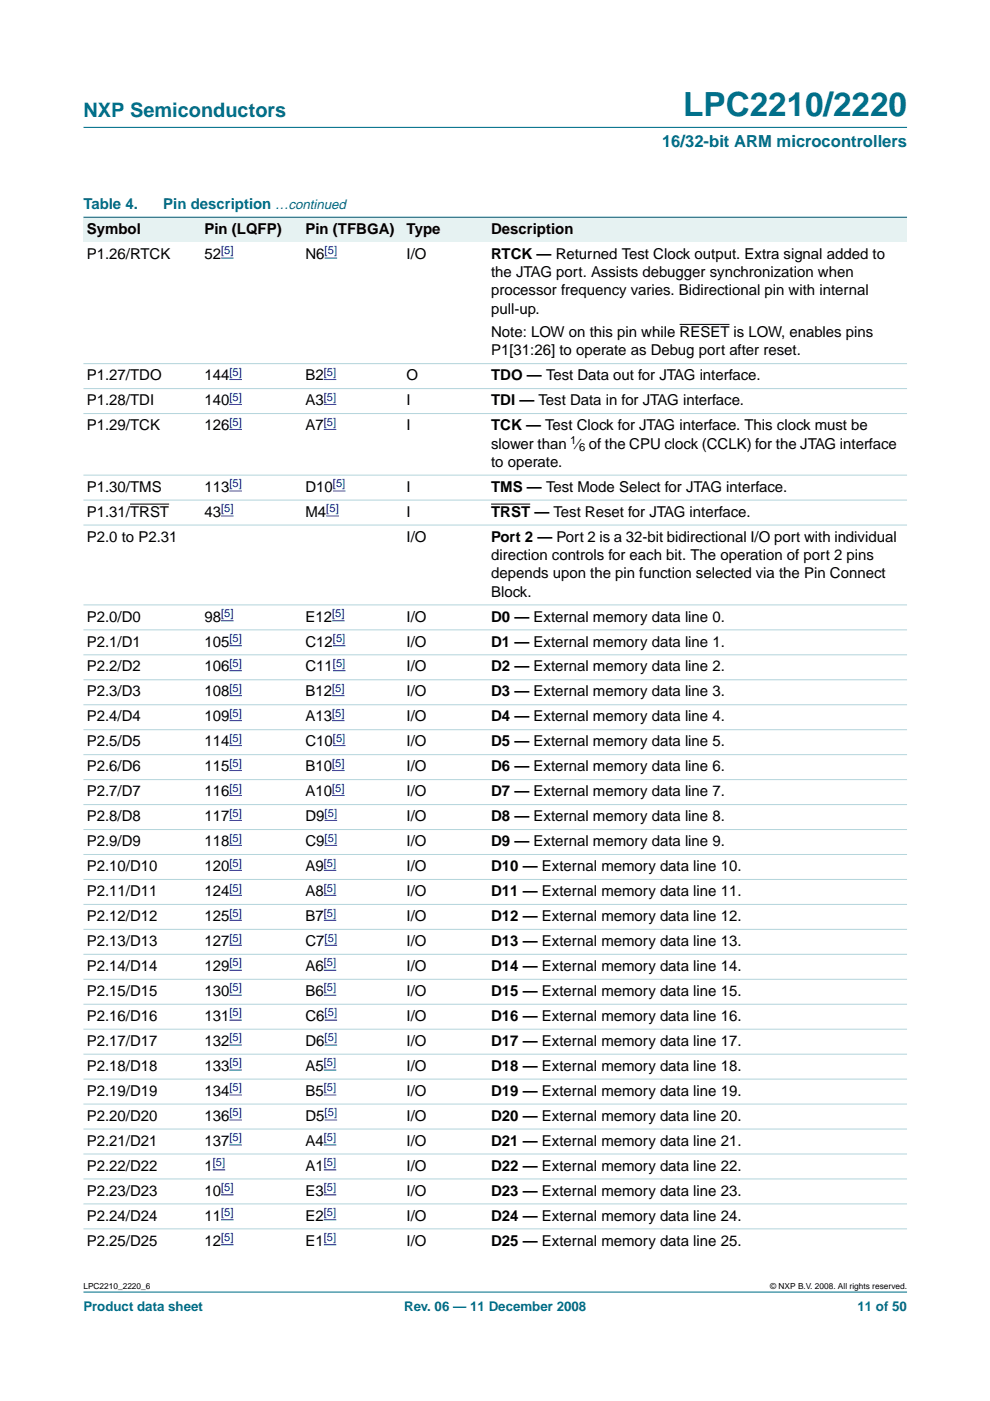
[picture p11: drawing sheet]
<svg xmlns="http://www.w3.org/2000/svg" width="210mm" height="297mm" viewBox="0 0 210 297" stroke-linecap="round" stroke-linejoin="round" font-family="sans-serif">
<defs><g id="words">
<text font-size="7.1" fill="#00708a" x="144.9" y="24.7">LPC2210/2220</text>
<text font-size="4.2" fill="#00708a" x="17.7" y="24.9">NXP Semiconductors</text>
<text font-size="3.5" fill="#00708a" x="140.4" y="31.1">16/32-bit ARM microcontrollers</text>
<g font-size="3.2" fill="#00708a">
<text x="17.7" y="44.3">Table 4.</text>
<text x="34.6" y="44.3">Pin description …continued</text>
</g>
<g font-size="3.2">
<text x="18.4" y="49.6">Symbol</text>
<text x="43.3" y="49.6">Pin (LQFP)</text>
<text x="64.8" y="49.6">Pin (TFBGA)</text>
<text x="86.2" y="49.6">Type</text>
<text x="104.1" y="49.6">Description</text>
<text x="18.4" y="54.9">P1.26/RTCK</text>
<text x="43.3" y="54.9">52</text>
<text x="64.8" y="54.9">N6</text>
<text x="86.2" y="54.9">I/O</text>
<text x="104.1" y="54.9">RTCK — Returned Test Clock output. Extra signal added to</text>
<text x="104.1" y="58.8">the JTAG port. Assists debugger synchronization when</text>
<text x="104.1" y="62.6">processor frequency varies. Bidirectional pin with internal</text>
<text x="104.1" y="66.5">pull-up.</text>
<text x="104.1" y="71.5">Note: LOW on this pin while RESET is LOW, enables pins</text>
<text x="104.1" y="75.3">P1[31:26] to operate as Debug port after reset.</text>
<text x="18.4" y="80.6">P1.27/TDO</text>
<text x="43.3" y="80.6">144</text>
<text x="64.8" y="80.6">B2</text>
<text x="86.2" y="80.6">O</text>
<text x="104.1" y="80.6">TDO — Test Data out for JTAG interface.</text>
<text x="18.4" y="85.9">P1.28/TDI</text>
<text x="43.3" y="85.9">140</text>
<text x="64.8" y="85.9">A3</text>
<text x="86.2" y="85.9">I</text>
<text x="104.1" y="85.9">TDI — Test Data in for JTAG interface.</text>
<text x="18.4" y="91.2">P1.29/TCK</text>
<text x="43.3" y="91.2">126</text>
<text x="64.8" y="91.2">A7</text>
<text x="86.2" y="91.2">I</text>
<text x="104.1" y="91.2">TCK — Test Clock for JTAG interface. This clock must be</text>
<text x="104.1" y="95.1">slower than ⁄ of the CPU clock (CCLK) for the JTAG interface</text>
<text x="104.1" y="99">to operate.</text>
<text x="18.4" y="104.3">P1.30/TMS</text>
<text x="43.3" y="104.3">113</text>
<text x="64.8" y="104.3">D10</text>
<text x="86.2" y="104.3">I</text>
<text x="104.1" y="104.3">TMS — Test Mode Select for JTAG interface.</text>
<text x="18.4" y="109.6">P1.31/TRST</text>
<text x="43.3" y="109.6">43</text>
<text x="64.8" y="109.6">M4</text>
<text x="86.2" y="109.6">I</text>
<text x="104.1" y="109.6">TRST — Test Reset for JTAG interface.</text>
<text x="18.4" y="114.8">P2.0 to P2.31</text>
<text x="86.2" y="114.8">I/O</text>
<text x="104.1" y="114.8">Port 2 — Port 2 is a 32-bit bidirectional I/O port with individual</text>
<text x="104.1" y="118.7">direction controls for each bit. The operation of port 2 pins</text>
<text x="104.1" y="122.6">depends upon the pin function selected via the Pin Connect</text>
<text x="18.4" y="131.8">P2.0/D0</text>
<text x="43.3" y="131.8">98</text>
<text x="64.8" y="131.8">E12</text>
<text x="86.2" y="131.8">I/O</text>
<text x="104.1" y="131.8">D0 — External memory data line 0.</text>
<text x="104.1" y="126.5">Block.</text>
<text x="18.4" y="137.1">P2.1/D1</text>
<text x="43.3" y="137.1">105</text>
<text x="64.8" y="137.1">C12</text>
<text x="86.2" y="137.1">I/O</text>
<text x="104.1" y="137.1">D1 — External memory data line 1.</text>
<text x="18.4" y="142.4">P2.2/D2</text>
<text x="43.3" y="142.4">106</text>
<text x="64.8" y="142.4">C11</text>
<text x="86.2" y="142.4">I/O</text>
<text x="104.1" y="142.4">D2 — External memory data line 2.</text>
<text x="18.4" y="147.7">P2.3/D3</text>
<text x="43.3" y="147.7">108</text>
<text x="64.8" y="147.7">B12</text>
<text x="86.2" y="147.7">I/O</text>
<text x="104.1" y="147.7">D3 — External memory data line 3.</text>
<text x="18.4" y="152.9">P2.4/D4</text>
<text x="43.3" y="152.9">109</text>
<text x="64.8" y="152.9">A13</text>
<text x="86.2" y="152.9">I/O</text>
<text x="104.1" y="152.9">D4 — External memory data line 4.</text>
<text x="18.4" y="158.2">P2.5/D5</text>
<text x="43.3" y="158.2">114</text>
<text x="64.8" y="158.2">C10</text>
<text x="86.2" y="158.2">I/O</text>
<text x="104.1" y="158.2">D5 — External memory data line 5.</text>
<text x="18.4" y="163.5">P2.6/D6</text>
<text x="43.3" y="163.5">115</text>
<text x="64.8" y="163.5">B10</text>
<text x="86.2" y="163.5">I/O</text>
<text x="104.1" y="163.5">D6 — External memory data line 6.</text>
<text x="18.4" y="168.8">P2.7/D7</text>
<text x="43.3" y="168.8">116</text>
<text x="64.8" y="168.8">A10</text>
<text x="86.2" y="168.8">I/O</text>
<text x="104.1" y="168.8">D7 — External memory data line 7.</text>
<text x="18.4" y="174.1">P2.8/D8</text>
<text x="18.4" y="179.4">P2.9/D9</text>
<text x="43.3" y="174.1">117</text>
<text x="43.3" y="179.4">118</text>
<text x="64.8" y="174.1">D9</text>
<text x="64.8" y="179.4">C9</text>
<text x="86.2" y="174.1">I/O</text>
<text x="86.2" y="179.4">I/O</text>
<text x="104.1" y="174.1">D8 — External memory data line 8.</text>
<text x="104.1" y="179.4">D9 — External memory data line 9.</text>
<text x="18.4" y="184.7">P2.10/D10</text>
<text x="43.3" y="184.7">120</text>
<text x="64.8" y="184.7">A9</text>
<text x="86.2" y="184.7">I/O</text>
<text x="104.1" y="184.7">D10 — External memory data line 10.</text>
<text x="18.4" y="190">P2.11/D11</text>
<text x="43.3" y="190">124</text>
<text x="64.8" y="190">A8</text>
<text x="86.2" y="190">I/O</text>
<text x="104.1" y="190">D11 — External memory data line 11.</text>
<text x="18.4" y="195.3">P2.12/D12</text>
<text x="43.3" y="195.3">125</text>
<text x="64.8" y="195.3">B7</text>
<text x="86.2" y="195.3">I/O</text>
<text x="104.1" y="195.3">D12 — External memory data line 12.</text>
<text x="18.4" y="200.6">P2.13/D13</text>
<text x="43.3" y="200.6">127</text>
<text x="64.8" y="200.6">C7</text>
<text x="86.2" y="200.6">I/O</text>
<text x="104.1" y="200.6">D13 — External memory data line 13.</text>
<text x="18.4" y="205.9">P2.14/D14</text>
<text x="43.3" y="205.9">129</text>
<text x="64.8" y="205.9">A6</text>
<text x="86.2" y="205.9">I/O</text>
<text x="104.1" y="205.9">D14 — External memory data line 14.</text>
<text x="18.4" y="211.2">P2.15/D15</text>
<text x="43.3" y="211.2">130</text>
<text x="64.8" y="211.2">B6</text>
<text x="86.2" y="211.2">I/O</text>
<text x="104.1" y="211.2">D15 — External memory data line 15.</text>
<text x="18.4" y="216.4">P2.16/D16</text>
<text x="18.4" y="221.7">P2.17/D17</text>
<text x="43.3" y="216.4">131</text>
<text x="43.3" y="221.7">132</text>
<text x="64.8" y="216.4">C6</text>
<text x="64.8" y="221.7">D6</text>
<text x="86.2" y="216.4">I/O</text>
<text x="86.2" y="221.7">I/O</text>
<text x="104.1" y="216.4">D16 — External memory data line 16.</text>
<text x="104.1" y="221.7">D17 — External memory data line 17.</text>
<text x="18.4" y="227">P2.18/D18</text>
<text x="43.3" y="227">133</text>
<text x="64.8" y="227">A5</text>
<text x="86.2" y="227">I/O</text>
<text x="104.1" y="227">D18 — External memory data line 18.</text>
<text x="18.4" y="232.3">P2.19/D19</text>
<text x="43.3" y="232.3">134</text>
<text x="64.8" y="232.3">B5</text>
<text x="86.2" y="232.3">I/O</text>
<text x="104.1" y="232.3">D19 — External memory data line 19.</text>
<text x="18.4" y="237.6">P2.20/D20</text>
<text x="43.3" y="237.6">136</text>
<text x="64.8" y="237.6">D5</text>
<text x="86.2" y="237.6">I/O</text>
<text x="104.1" y="237.6">D20 — External memory data line 20.</text>
<text x="18.4" y="242.9">P2.21/D21</text>
<text x="43.3" y="242.9">137</text>
<text x="64.8" y="242.9">A4</text>
<text x="86.2" y="242.9">I/O</text>
<text x="104.1" y="242.9">D21 — External memory data line 21.</text>
<text x="18.4" y="248.2">P2.22/D22</text>
<text x="43.3" y="248.2">1</text>
<text x="64.8" y="248.2">A1</text>
<text x="86.2" y="248.2">I/O</text>
<text x="104.1" y="248.2">D22 — External memory data line 22.</text>
<text x="18.4" y="253.5">P2.23/D23</text>
<text x="43.3" y="253.5">10</text>
<text x="64.8" y="253.5">E3</text>
<text x="86.2" y="253.5">I/O</text>
<text x="104.1" y="253.5">D23 — External memory data line 23.</text>
<text x="18.4" y="258.8">P2.24/D24</text>
<text x="43.3" y="258.8">11</text>
<text x="64.8" y="258.8">E2</text>
<text x="86.2" y="258.8">I/O</text>
<text x="104.1" y="258.8">D24 — External memory data line 24.</text>
<text x="18.4" y="264.1">P2.25/D25</text>
<text x="43.3" y="264.1">12</text>
<text x="64.8" y="264.1">E1</text>
<text x="86.2" y="264.1">I/O</text>
<text x="104.1" y="264.1">D25 — External memory data line 25.</text>
</g>
<g font-size="2.8" fill="#00708a">
<text x="17.7" y="278">Product data sheet</text>
<text x="85.7" y="278">Rev. 06 — 11 December 2008</text>
<text x="181.8" y="278">11 of 50</text>
</g>
<g font-size="2.4" fill="#00f">
<text x="46.9" y="53.9">[5]</text>
<text x="68.8" y="53.9">[5]</text>
<text x="48.6" y="79.7">[5]</text>
<text x="68.7" y="79.7">[5]</text>
<text x="48.6" y="85">[5]</text>
<text x="68.7" y="85">[5]</text>
<text x="48.6" y="90.3">[5]</text>
<text x="68.7" y="90.3">[5]</text>
<text x="48.6" y="103.3">[5]</text>
<text x="70.6" y="103.3">[5]</text>
<text x="46.9" y="108.6">[5]</text>
<text x="69.2" y="108.6">[5]</text>
<text x="46.9" y="130.8">[5]</text>
<text x="70.4" y="130.8">[5]</text>
<text x="48.6" y="136.1">[5]</text>
<text x="70.6" y="136.1">[5]</text>
<text x="48.6" y="141.4">[5]</text>
<text x="70.6" y="141.4">[5]</text>
<text x="48.6" y="146.7">[5]</text>
<text x="70.4" y="146.7">[5]</text>
<text x="48.6" y="152">[5]</text>
<text x="70.4" y="152">[5]</text>
<text x="48.6" y="157.3">[5]</text>
<text x="70.6" y="157.3">[5]</text>
<text x="48.6" y="162.6">[5]</text>
<text x="48.6" y="167.9">[5]</text>
<text x="70.4" y="162.6">[5]</text>
<text x="70.4" y="167.9">[5]</text>
<text x="48.6" y="173.2">[5]</text>
<text x="68.8" y="173.2">[5]</text>
<text x="48.6" y="178.5">[5]</text>
<text x="68.8" y="178.5">[5]</text>
<text x="48.6" y="183.7">[5]</text>
<text x="68.7" y="183.7">[5]</text>
<text x="48.6" y="189">[5]</text>
<text x="68.7" y="189">[5]</text>
<text x="48.6" y="194.3">[5]</text>
<text x="68.7" y="194.3">[5]</text>
<text x="48.6" y="199.6">[5]</text>
<text x="68.8" y="199.6">[5]</text>
<text x="48.6" y="204.9">[5]</text>
<text x="68.7" y="204.9">[5]</text>
<text x="48.6" y="210.2">[5]</text>
<text x="48.6" y="215.5">[5]</text>
<text x="68.7" y="210.2">[5]</text>
<text x="68.8" y="215.5">[5]</text>
<text x="48.6" y="220.8">[5]</text>
<text x="68.8" y="220.8">[5]</text>
<text x="48.6" y="226.1">[5]</text>
<text x="68.7" y="226.1">[5]</text>
<text x="48.6" y="231.4">[5]</text>
<text x="68.7" y="231.4">[5]</text>
<text x="48.6" y="236.7">[5]</text>
<text x="68.8" y="236.7">[5]</text>
<text x="48.6" y="242">[5]</text>
<text x="68.7" y="242">[5]</text>
<text x="45.1" y="247.2">[5]</text>
<text x="68.7" y="247.2">[5]</text>
<text x="46.9" y="252.5">[5]</text>
<text x="46.9" y="257.8">[5]</text>
<text x="68.7" y="252.5">[5]</text>
<text x="68.7" y="257.8">[5]</text>
<text x="46.9" y="263.1">[5]</text>
<text x="68.7" y="263.1">[5]</text>
</g>
<g font-size="2.4">
<text x="120.9" y="94.1">1</text>
<text x="122.8" y="95.7">6</text>
</g>
<g font-size="1.8">
<text x="17.7" y="273.4">LPC2210_2220_6</text>
<text x="163.3" y="273.4">© NXP B.V. 2008. All rights reserved.</text>
</g>
</g></defs>
<g fill="#00708a" stroke="#00708a" stroke-width=".21">
<path d="M17.7 273.9h174.6z"/>
<path d="M17.7 27h174.6z"/>
</g>
<g fill="none" stroke="#00f" stroke-width=".21">
<path d="M46.9 54.7h2.6M68.8 54.7h2.7M48.6 80.5h2.7M48.6 85.8h2.7M48.6 91.1h2.7M68.7 80.5h2.6M68.7 85.8h2.6M68.7 91.1h2.6M46.9 109.4h2.6M48.6 104.1h2.7M69.2 109.4h2.6M70.6 104.1h2.6"/>
<path d="M46.9 131.6h2.6M48.6 136.9h2.7M70.4 131.6h2.7M70.6 136.9h2.6M48.6 142.2h2.7M48.6 147.5h2.7M48.6 152.8h2.7M48.6 158.1h2.7M70.4 147.5h2.7M70.4 152.8h2.7M70.6 142.2h2.6M70.6 158.1h2.6"/>
<path d="M48.6 163.4h2.7M48.6 168.7h2.7M48.6 174h2.7M48.6 179.2h2.7M68.8 174h2.7M68.8 179.2h2.7M70.4 163.4h2.7M70.4 168.7h2.7M48.6 184.5h2.7M48.6 189.8h2.7M48.6 195.1h2.7M68.7 184.5h2.6"/>
<path d="M68.7 189.8h2.6M68.7 195.1h2.6M48.6 200.4h2.7M48.6 205.7h2.7M48.6 211h2.7M48.6 216.3h2.7M68.7 205.7h2.6M68.7 211h2.6M68.8 200.4h2.7M68.8 216.3h2.7M48.6 221.6h2.7M48.6 226.9h2.7"/>
<path d="M48.6 232.2h2.7M48.6 237.5h2.7M68.7 226.9h2.6M68.7 232.2h2.6M68.8 221.6h2.7M68.8 237.5h2.7M45.1 248h2.7M46.9 253.3h2.6M46.9 258.6h2.6M48.6 242.7h2.7M68.7 242.7h2.6M68.7 248h2.6"/>
<path d="M68.7 253.3h2.6M68.7 258.6h2.6M46.9 263.9h2.6M68.7 263.9h2.6"/>
</g>
<path d="M144.1 68.8h10.6M27.6 106.9h8.3M104.1 106.9h8.3" fill="none" stroke="#000" stroke-width=".21"/>
<g fill="#e6f2f2">
<path d="M17.7 46.1h24.9v5.2h-24.9z" fill-rule="evenodd"/>
<path d="M42.6 46.1h21.5v5.2h-21.5z" fill-rule="evenodd"/>
<path d="M64.1 46.1h21.4v5.2h-21.4z" fill-rule="evenodd"/>
<path d="M85.5 46.1h17.9v5.2h-17.9z" fill-rule="evenodd"/>
<path d="M103.4 46.1h88.9v5.2h-88.9z" fill-rule="evenodd"/>
</g>
<path d="M17.7 46.1h174.6z" fill="#00708a" stroke="#00708a" stroke-width=".21"/>
<g fill="#b3d4db" stroke="#b3d4db" stroke-width=".21">
<path d="M17.7 77.1h174.6z"/>
<path d="M17.7 82.4h174.6z"/>
<path d="M17.7 87.7h174.6z"/>
<path d="M17.7 100.7h174.6z"/>
<path d="M17.7 106h174.6z"/>
<path d="M17.7 111.3h174.6z"/>
<path d="M17.7 128.3h174.6z"/>
<path d="M17.7 133.5h174.6z"/>
<path d="M17.7 138.8h174.6z"/>
<path d="M17.7 144.1h174.6z"/>
<path d="M17.7 149.4h174.6z"/>
<path d="M17.7 154.7h174.6z"/>
<path d="M17.7 160h174.6z"/>
<path d="M17.7 165.3h174.6z"/>
<path d="M17.7 170.6h174.6z"/>
<path d="M17.7 175.9h174.6z"/>
<path d="M17.7 181.2h174.6z"/>
<path d="M17.7 186.5h174.6z"/>
<path d="M17.7 191.8h174.6z"/>
<path d="M17.7 197h174.6z"/>
<path d="M17.7 202.3h174.6z"/>
<path d="M17.7 207.6h174.6z"/>
<path d="M17.7 212.9h174.6z"/>
<path d="M17.7 218.2h174.6z"/>
<path d="M17.7 223.5h174.6z"/>
<path d="M17.7 228.8h174.6z"/>
<path d="M17.7 234.1h174.6z"/>
<path d="M17.7 239.4h174.6z"/>
<path d="M17.7 244.7h174.6z"/>
<path d="M17.7 250h174.6z"/>
<path d="M17.7 255.3h174.6z"/>
<path d="M17.7 260.5h174.6z"/>
</g>
<use href="#words"/>
</svg>
